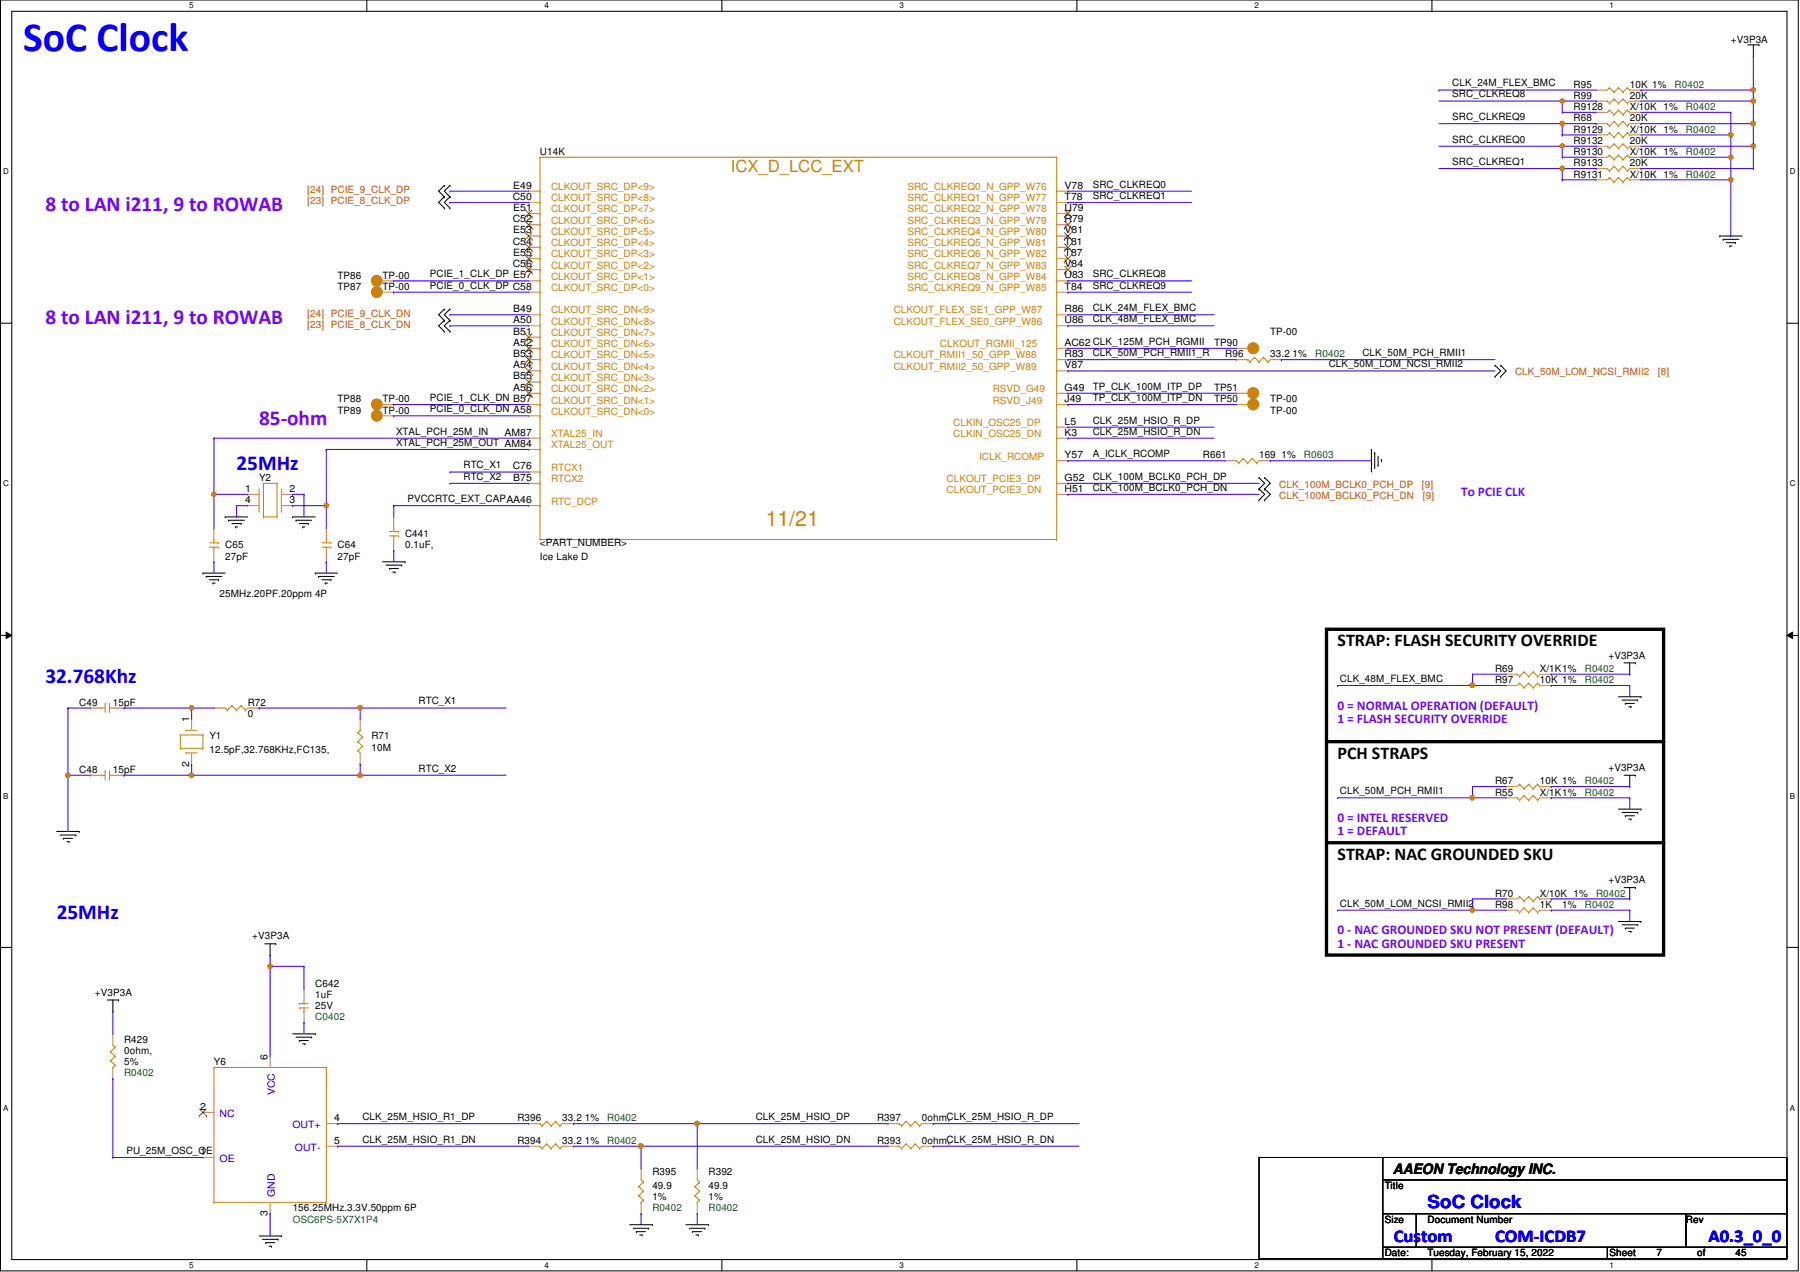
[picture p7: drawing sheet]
<svg xmlns="http://www.w3.org/2000/svg" width="297mm" height="210mm" viewBox="0 0 297 210" stroke-linecap="round" stroke-linejoin="round" font-family="sans-serif">
<defs><g id="words">
<text font-size="6.9" fill="#00f" x="3.8" y="8.4">SoC Clock</text>
<g font-size="3.5" fill="#8000ff">
<text x="7.5" y="34.9">8 to LAN i211, 9 to ROWAB</text>
<text x="7.5" y="53.4">8 to LAN i211, 9 to ROWAB</text>
<text x="42.8" y="70.1">85-ohm</text>
</g>
<g font-size="3.5" fill="#00f">
<text x="39" y="77.5">25MHz</text>
<text x="7.5" y="112.7">32.768Khz</text>
<text x="9.4" y="151.7">25MHz</text>
</g>
<text font-size="3.5" fill="#cc8006" x="126.4" y="86.8">11/21</text>
<g font-size="3">
<text x="220.7" y="106.7">STRAP: FLASH SECURITY OVERRIDE</text>
<text x="220.7" y="125.2">PCH STRAPS</text>
<text x="220.7" y="141.9">STRAP: NAC GROUNDED SKU</text>
</g>
<g font-size="3" fill="#00f">
<text x="235.6" y="199.3">SoC Clock</text>
<text x="230" y="204.9">Custom</text>
<text x="246.7" y="204.9">COM-ICDB7</text>
<text x="281.9" y="204.9">A0.3_0_0</text>
</g>
<text font-size="2.8" fill="#cc8006" x="120.6" y="28.4">ICX_D_LCC_EXT</text>
<text font-size="2.4" x="229.8" y="193.8">AAEON Technology INC.</text>
<g font-size="2.2" fill="#8000ff">
<text x="241.1" y="81.9">To PCIE CLK</text>
<text x="220.7" y="117.1">0 = NORMAL OPERATION (DEFAULT)</text>
<text x="220.7" y="119.3">1 = FLASH SECURITY OVERRIDE</text>
<text x="220.7" y="135.6">0 = INTEL RESERVED</text>
<text x="220.7" y="137.8">1 = DEFAULT</text>
<text x="220.7" y="154.2">0 - NAC GROUNDED SKU NOT PRESENT (DEFAULT)</text>
<text x="220.7" y="156.4">1 - NAC GROUNDED SKU PRESENT</text>
</g>
<g font-size="1.7">
<text x="285.6" y="7.1">+V3P3A</text>
<text x="239.6" y="14.3">CLK_24M_FLEX_BMC</text>
<text x="239.6" y="16.1">SRC_CLKREQ8</text>
<text x="259.7" y="16.3">R99</text>
<text x="259.7" y="14.5">R95</text>
<text x="268.9" y="16.3">20K</text>
<text x="268.9" y="14.5">10K 1%</text>
<text x="239.6" y="19.8">SRC_CLKREQ9</text>
<text x="239.6" y="23.5">SRC_CLKREQ0</text>
<text x="259.7" y="21.9">R9129</text>
<text x="259.7" y="18.2">R9128</text>
<text x="259.7" y="20">R68</text>
<text x="259.7" y="23.7">R9132</text>
<text x="268.9" y="20">20K</text>
<text x="268.9" y="21.9">X/10K 1%</text>
<text x="268.9" y="18.2">X/10K 1%</text>
<text x="268.9" y="23.7">20K</text>
<text x="89.1" y="25.6">U14K</text>
<text x="239.6" y="27.2">SRC_CLKREQ1</text>
<text x="259.7" y="25.6">R9130</text>
<text x="259.7" y="29.3">R9131</text>
<text x="259.7" y="27.4">R9133</text>
<text x="268.9" y="25.6">X/10K 1%</text>
<text x="268.9" y="29.3">X/10K 1%</text>
<text x="268.9" y="27.4">20K</text>
<text x="84.6" y="33">C50</text>
<text x="84.7" y="34.8">E51</text>
<text x="84.7" y="31.1">E49</text>
<text x="175.7" y="34.8">U79</text>
<text x="175.7" y="33">T78</text>
<text x="175.7" y="31.1">V78</text>
<text x="180.3" y="30.9">SRC_CLKREQ0</text>
<text x="180.3" y="32.8">SRC_CLKREQ1</text>
<text x="84.6" y="40.4">C54</text>
<text x="84.6" y="36.7">C52</text>
<text x="84.7" y="38.5">E53</text>
<text x="175.7" y="40.4">T81</text>
<text x="175.7" y="38.5">V81</text>
<text x="175.7" y="36.7">R79</text>
<text x="55.7" y="46">TP86</text>
<text x="55.7" y="47.8">TP87</text>
<text x="63.1" y="46">TP-00</text>
<text x="63.1" y="47.8">TP-00</text>
<text x="70.9" y="45.8">PCIE_1_CLK_DP E57</text>
<text x="70.9" y="47.6">PCIE_0_CLK_DP C58</text>
<text x="84.6" y="44.1">C56</text>
<text x="84.7" y="42.2">E55</text>
<text x="175.7" y="47.8">T84</text>
<text x="175.7" y="45.9">U83</text>
<text x="175.7" y="44.1">V84</text>
<text x="175.7" y="42.2">T87</text>
<text x="180.3" y="45.8">SRC_CLKREQ8</text>
<text x="180.3" y="47.6">SRC_CLKREQ9</text>
<text x="84.7" y="53.3">A50</text>
<text x="84.7" y="51.5">B49</text>
<text x="175.7" y="53.3">U86</text>
<text x="175.7" y="51.5">R86</text>
<text x="180.3" y="51.4">CLK_24M_FLEX_BMC</text>
<text x="180.3" y="53.2">CLK_48M_FLEX_BMC</text>
<text x="84.7" y="58.9">B53</text>
<text x="84.7" y="57.1">A52</text>
<text x="84.7" y="55.2">B51</text>
<text x="175.7" y="58.9">R83</text>
<text x="175.7" y="57.1">AC62 CLK_125M_PCH_RGMII</text>
<text x="180.3" y="58.8">CLK_50M_PCH_RMII1_R</text>
<text x="200.4" y="57.1">TP90</text>
<text x="202.2" y="59">R96</text>
<text x="209.6" y="55.2">TP-00</text>
<text x="209.6" y="59">33.2</text>
<text x="213.3" y="59">1%</text>
<text x="224.8" y="58.8">CLK_50M_PCH_RMII1</text>
<text x="84.7" y="64.5">A56</text>
<text x="84.7" y="62.6">B55</text>
<text x="84.7" y="60.8">A54</text>
<text x="175.7" y="64.5">G49</text>
<text x="175.7" y="60.8">V87</text>
<text x="180.3" y="64.3">TP_CLK_100M_ITP_DP</text>
<text x="200.4" y="64.5">TP51</text>
<text x="219.3" y="60.6">CLK_50M_LOM_NCSI_RMII2</text>
<text x="55.7" y="66.4">TP88</text>
<text x="55.7" y="68.2">TP89</text>
<text x="63.1" y="66.4">TP-00</text>
<text x="63.1" y="68.2">TP-00</text>
<text x="65.4" y="71.7">XTAL_PCH_25M_IN</text>
<text x="70.9" y="66.2">PCIE_1_CLK_DN B57</text>
<text x="70.9" y="68">PCIE_0_CLK_DN A58</text>
<text x="83.3" y="71.9">AM87</text>
<text x="175.7" y="71.9">K3</text>
<text x="175.7" y="70.1">L5</text>
<text x="175.7" y="66.3">J49</text>
<text x="180.3" y="66.2">TP_CLK_100M_ITP_DN</text>
<text x="180.3" y="69.9">CLK_25M_HSIO_R_DP</text>
<text x="180.3" y="71.7">CLK_25M_HSIO_R_DN</text>
<text x="200.4" y="66.4">TP50</text>
<text x="209.6" y="68.2">TP-00</text>
<text x="209.6" y="66.4">TP-00</text>
<text x="65.4" y="73.6">XTAL_PCH_25M_OUT AM84</text>
<text x="76.5" y="77.3">RTC_X1</text>
<text x="84.6" y="77.5">C76</text>
<text x="175.7" y="75.6">Y57</text>
<text x="180.3" y="75.4">A_ICLK_RCOMP</text>
<text x="198.5" y="75.6">R661</text>
<text x="207.8" y="75.6">169</text>
<text x="211.5" y="75.6">1%</text>
<text x="40.5" y="81.2">1</text>
<text x="40.5" y="83">4</text>
<text x="42.8" y="79.4">Y2</text>
<text x="47.7" y="83">3</text>
<text x="47.7" y="81.2">2</text>
<text x="67.2" y="82.8">PVCCRTC_EXT_CAPAA46</text>
<text x="76.5" y="79.2">RTC_X2</text>
<text x="84.7" y="79.3">B75</text>
<text x="175.7" y="81.2">H51</text>
<text x="175.7" y="79.3">G52</text>
<text x="180.3" y="79.2">CLK_100M_BCLK0_PCH_DP</text>
<text x="180.3" y="81">CLK_100M_BCLK0_PCH_DN</text>
<text x="66.8" y="88.6">C441</text>
<text x="37.2" y="90.5">C65</text>
<text x="37.2" y="92.3">27pF</text>
<text x="55.7" y="90.5">C64</text>
<text x="55.7" y="92.3">27pF</text>
<text x="66.8" y="90.5">0.1uF,</text>
<text x="89.1" y="90.1">&lt;PART_NUMBER&gt;</text>
<text x="89.1" y="92.3">Ice Lake D</text>
<text x="36.2" y="98.5">25MHz.20PF.20ppm 4P</text>
<text x="221.1" y="112.5">CLK_48M_FLEX_BMC</text>
<text x="246.7" y="110.9">R69</text>
<text x="246.7" y="112.7">R97</text>
<text x="254.1" y="110.9">X/1K1%</text>
<text x="254.1" y="112.7">10K 1%</text>
<text x="265.4" y="108.7">+V3P3A</text>
<text x="13.1" y="116.5">C49</text>
<text x="18.6" y="116.5">15pF</text>
<text x="31.2" y="119.2" transform="rotate(-90 31.2 119.2)">1</text>
<text x="40.9" y="116.5">R72</text>
<text x="40.9" y="118.3">0</text>
<text x="69.1" y="116.2">RTC_X1</text>
<text x="34.6" y="122">Y1</text>
<text x="34.6" y="124.2">12.5pF,32.768KHz,FC135,</text>
<text x="61.3" y="122">R71</text>
<text x="61.3" y="123.9">10M</text>
<text x="13.1" y="127.6">C48</text>
<text x="18.6" y="127.6">15pF</text>
<text x="31.2" y="126.5" transform="rotate(-90 31.2 126.5)">2</text>
<text x="69.1" y="127.3">RTC_X2</text>
<text x="221.1" y="131.1">CLK_50M_PCH_RMII1</text>
<text x="246.7" y="131.3">R55</text>
<text x="246.7" y="129.4">R67</text>
<text x="254.1" y="131.3">X/1K1%</text>
<text x="254.1" y="129.4">10K 1%</text>
<text x="265.4" y="127.2">+V3P3A</text>
<text x="221.1" y="149.6">CLK_50M_LOM_NCSI_RMII2</text>
<text x="246.7" y="148">R70</text>
<text x="246.7" y="149.8">R98</text>
<text x="254.1" y="148">X/10K 1%</text>
<text x="254.1" y="149.8">1K</text>
<text x="257.8" y="149.8">1%</text>
<text x="265.4" y="145.8">+V3P3A</text>
<text x="41.6" y="155">+V3P3A</text>
<text x="15.7" y="164.3">+V3P3A</text>
<text x="52" y="162.8">C642</text>
<text x="52" y="164.7">1uF</text>
<text x="52" y="166.5">25V</text>
<text x="20.5" y="172.1">R429</text>
<text x="20.5" y="173.9">0ohm,</text>
<text x="20.5" y="175.8">5%</text>
<text x="35.3" y="175.8">Y6</text>
<text x="44.2" y="174.8" transform="rotate(-90 44.2 174.8)">6</text>
<text x="33" y="183.1">2</text>
<text x="55.2" y="185">4</text>
<text x="59.8" y="184.8">CLK_25M_HSIO_R1_DP</text>
<text x="85.4" y="185">R396</text>
<text x="92.8" y="185">33.2</text>
<text x="96.5" y="185">1%</text>
<text x="124.7" y="184.8">CLK_25M_HSIO_DP</text>
<text x="144.7" y="185">R397</text>
<text x="152.1" y="185">0ohm,CLK_25M_HSIO_R_DP</text>
<text x="20.9" y="190.4">PU_25M_OSC_OE</text>
<text x="33" y="190.6">1</text>
<text x="55.2" y="188.7">5</text>
<text x="59.8" y="188.6">CLK_25M_HSIO_R1_DN</text>
<text x="85.4" y="188.8">R394</text>
<text x="92.8" y="188.8">33.2</text>
<text x="96.5" y="188.8">1%</text>
<text x="124.7" y="188.6">CLK_25M_HSIO_DN</text>
<text x="144.7" y="188.8">R393</text>
<text x="152.1" y="188.8">0ohm,CLK_25M_HSIO_R_DN</text>
<text x="107.7" y="194">R395</text>
<text x="107.7" y="196.2">49.9</text>
<text x="116.9" y="194">R392</text>
<text x="116.9" y="196.2">49.9</text>
<text x="228.5" y="196.2">Title</text>
<text x="44.2" y="200.7" transform="rotate(-90 44.2 200.7)">3</text>
<text x="48.3" y="199.9">156.25MHz.3.3V.50ppm 6P</text>
<text x="107.7" y="198">1%</text>
<text x="116.9" y="198">1%</text>
<text x="228.5" y="201.8">Size</text>
<text x="235.6" y="201.8">Document Number</text>
<text x="278.2" y="201.8">Rev</text>
<text x="228.5" y="207.3">Date:</text>
<text x="235.6" y="207.3">Tuesday, February 15, 2022</text>
<text x="265.6" y="207.3">Sheet</text>
<text x="273.4" y="207.3">7</text>
<text x="280.1" y="207.3">of</text>
<text x="286.4" y="207.3">45</text>
</g>
<g font-size="1.7" fill="#008000">
<text x="276.3" y="14.5">R0402</text>
<text x="278.2" y="21.9">R0402</text>
<text x="278.2" y="18.2">R0402</text>
<text x="278.2" y="25.6">R0402</text>
<text x="278.2" y="29.3">R0402</text>
<text x="217" y="59">R0402</text>
<text x="215.2" y="75.6">R0603</text>
<text x="261.5" y="110.9">R0402</text>
<text x="261.5" y="112.7">R0402</text>
<text x="261.5" y="131.3">R0402</text>
<text x="261.5" y="129.4">R0402</text>
<text x="261.5" y="149.8">R0402</text>
<text x="263.4" y="148">R0402</text>
<text x="52" y="168.4">C0402</text>
<text x="20.5" y="177.6">R0402</text>
<text x="100.2" y="185">R0402</text>
<text x="100.2" y="188.8">R0402</text>
<text x="48.3" y="201.8">OSC6PS-5X7X1P4</text>
<text x="107.7" y="199.9">R0402</text>
<text x="116.9" y="199.9">R0402</text>
</g>
<g font-size="1.7" fill="#f00">
<text x="50.7" y="31.9">[24] PCIE_9_CLK_DP</text>
<text x="50.7" y="33.7">[23] PCIE_8_CLK_DP</text>
<text x="50.7" y="52.3">[24] PCIE_9_CLK_DN</text>
<text x="50.7" y="54.1">[23] PCIE_8_CLK_DN</text>
<text x="250" y="61.9">CLK_50M_LOM_NCSI_RMII2</text>
<text x="273.6" y="61.9">[8]</text>
<text x="211.1" y="80.5">CLK_100M_BCLK0_PCH_DP</text>
<text x="211.1" y="82.3">CLK_100M_BCLK0_PCH_DN</text>
<text x="234.7" y="80.5">[9]</text>
<text x="234.8" y="82.3">[9]</text>
</g>
<g font-size="1.7" fill="#cc8006">
<text x="90.9" y="35.1">CLKOUT_SRC_DP&lt;7&gt;</text>
<text x="90.9" y="33.2">CLKOUT_SRC_DP&lt;8&gt;</text>
<text x="90.9" y="31.3">CLKOUT_SRC_DP&lt;9&gt;</text>
<text x="149.7" y="35.1">SRC_CLKREQ2_N_GPP_W78</text>
<text x="149.7" y="33.2">SRC_CLKREQ1_N_GPP_W77</text>
<text x="149.7" y="31.3">SRC_CLKREQ0_N_GPP_W76</text>
<text x="90.9" y="40.6">CLKOUT_SRC_DP&lt;4&gt;</text>
<text x="90.9" y="38.8">CLKOUT_SRC_DP&lt;5&gt;</text>
<text x="90.9" y="36.9">CLKOUT_SRC_DP&lt;6&gt;</text>
<text x="149.7" y="40.6">SRC_CLKREQ5_N_GPP_W81</text>
<text x="149.7" y="38.8">SRC_CLKREQ4_N_GPP_W80</text>
<text x="149.7" y="36.9">SRC_CLKREQ3_N_GPP_W79</text>
<text x="90.9" y="46.2">CLKOUT_SRC_DP&lt;1&gt;</text>
<text x="90.9" y="44.3">CLKOUT_SRC_DP&lt;2&gt;</text>
<text x="90.9" y="42.5">CLKOUT_SRC_DP&lt;3&gt;</text>
<text x="149.7" y="46.2">SRC_CLKREQ8_N_GPP_W84</text>
<text x="149.7" y="44.3">SRC_CLKREQ7_N_GPP_W83</text>
<text x="149.7" y="42.5">SRC_CLKREQ6_N_GPP_W82</text>
<text x="90.9" y="48">CLKOUT_SRC_DP&lt;0&gt;</text>
<text x="90.9" y="53.6">CLKOUT_SRC_DN&lt;8&gt;</text>
<text x="90.9" y="51.7">CLKOUT_SRC_DN&lt;9&gt;</text>
<text x="147.5" y="51.7">CLKOUT_FLEX_SE1_GPP_W87</text>
<text x="147.5" y="53.6">CLKOUT_FLEX_SE0_GPP_W86</text>
<text x="149.7" y="48">SRC_CLKREQ9_N_GPP_W85</text>
<text x="90.9" y="59.1">CLKOUT_SRC_DN&lt;5&gt;</text>
<text x="90.9" y="57.3">CLKOUT_SRC_DN&lt;6&gt;</text>
<text x="90.9" y="55.5">CLKOUT_SRC_DN&lt;7&gt;</text>
<text x="147.5" y="59.1">CLKOUT_RMII1_50_GPP_W88</text>
<text x="155.1" y="57.3">CLKOUT_RGMII_125</text>
<text x="90.9" y="64.7">CLKOUT_SRC_DN&lt;2&gt;</text>
<text x="90.9" y="62.9">CLKOUT_SRC_DN&lt;3&gt;</text>
<text x="90.9" y="61">CLKOUT_SRC_DN&lt;4&gt;</text>
<text x="147.5" y="61">CLKOUT_RMII2_50_GPP_W89</text>
<text x="163.8" y="64.7">RSVD_G49</text>
<text x="90.9" y="68.4">CLKOUT_SRC_DN&lt;0&gt;</text>
<text x="90.9" y="66.6">CLKOUT_SRC_DN&lt;1&gt;</text>
<text x="157.3" y="70.3">CLKIN_OSC25_DP</text>
<text x="163.8" y="66.6">RSVD_J49</text>
<text x="90.9" y="74">XTAL25_OUT</text>
<text x="90.9" y="72.1">XTAL25_IN</text>
<text x="90.9" y="77.7">RTCX1</text>
<text x="157.3" y="72.1">CLKIN_OSC25_DN</text>
<text x="161.6" y="75.9">ICLK_RCOMP</text>
<text x="90.9" y="83.3">RTC_DCP</text>
<text x="90.9" y="79.5">RTCX2</text>
<text x="156.2" y="79.5">CLKOUT_PCIE3_DP</text>
<text x="156.2" y="81.4">CLKOUT_PCIE3_DN</text>
</g>
<g font-size="1.7" fill="#00c">
<text x="36.2" y="184.3">NC</text>
<text x="45.3" y="180.7" transform="rotate(-90 45.3 180.7)">VCC</text>
<text x="36.2" y="191.8">OE</text>
<text x="48.3" y="186.2">OUT+</text>
<text x="48.7" y="189.9">OUT-</text>
<text x="45.3" y="197.5" transform="rotate(-90 45.3 197.5)">GND</text>
</g>
<g font-size="1.3">
<text x="31.2" y="1.4">5</text>
<text x="89.8" y="1.4">4</text>
<text x="148.4" y="1.4">3</text>
<text x="207" y="1.4">2</text>
<text x="265.6" y="1.4">1</text>
<text x=".5" y="28.8">D</text>
<text x="295.4" y="28.8">D</text>
<text x=".5" y="80.3">C</text>
<text x="295.4" y="80.3">C</text>
<text x=".5" y="131.8">B</text>
<text x="295.4" y="131.8">B</text>
<text x=".5" y="183.3">A</text>
<text x="295.4" y="183.3">A</text>
<text x="31.2" y="209.3">5</text>
<text x="89.8" y="209.3">4</text>
<text x="148.4" y="209.3">3</text>
<text x="207" y="209.3">2</text>
<text x="265.6" y="209.3">1</text>
</g>
</g></defs>
<path d="M.1 0h296.7v209.7h-296.7zM1.9 1.9h293v206h-293z" fill="none" stroke="#000" stroke-width=".17"/>
<g fill="#fff">
<path d="M31.2 .2h.8v1.5h-.8z"/>
<path d="M31.2 208.1h.8v1.4h-.8z"/>
</g>
<path d="M60.5 0v1.9M60.5 207.9v1.8" fill="none" stroke="#000" stroke-width=".17"/>
<g fill="#fff">
<path d="M89.8 .2h.7v1.5h-.7z"/>
<path d="M89.8 208.1h.7v1.4h-.7z"/>
</g>
<path d="M119.1 0v1.9M119.1 207.9v1.8" fill="none" stroke="#000" stroke-width=".17"/>
<g fill="#fff">
<path d="M148.4 .2h.7v1.5h-.7z"/>
<path d="M148.4 208.1h.7v1.4h-.7z"/>
</g>
<path d="M177.7 0v1.9M177.7 207.9v1.8" fill="none" stroke="#000" stroke-width=".17"/>
<g fill="#fff">
<path d="M207 .2h.7v1.5h-.7z"/>
<path d="M207 208.1h.7v1.4h-.7z"/>
</g>
<path d="M236.3 0v1.9M236.3 207.9v1.8" fill="none" stroke="#000" stroke-width=".17"/>
<g fill="#fff">
<path d="M265.6 .2h.7v1.5h-.7z"/>
<path d="M265.6 208.1h.7v1.4h-.7z"/>
<path d="M.5 27.6h1v1.5h-1z"/>
<path d="M295.4 27.6h.9v1.5h-.9z"/>
<path d="M.5 79.1h1v1.5h-1z"/>
<path d="M295.4 79.1h.9v1.5h-.9z"/>
</g>
<path d="M.1 53.3h1.8M294.9 53.3h1.9" fill="none" stroke="#000" stroke-width=".17"/>
<g fill="#fff">
<path d="M.5 130.6h.9v1.5h-.9z"/>
<path d="M295.4 130.6h.8v1.5h-.8z"/>
</g>
<path d="M.1 104.9h1.8M1 104.3l.9 .6-.9 .5zM294.9 104.9l.9-.6v1.1zM294.9 104.9h1.9" fill="none" stroke="#000" stroke-width=".17"/>
<path d="M1 104.3l.9 .6-.9 .5zM294.9 104.9l.9-.6v1.1z" fill="#000"/>
<g fill="#fff">
<path d="M.5 182.1h.9v1.5h-.9z"/>
<path d="M295.4 182.1h.8v1.5h-.8z"/>
</g>
<g fill="none" stroke="#000" stroke-width=".17">
<path d="M288.4 7.4h1.9M289.3 9.3h.1M289.3 7.4v1.9M290.3 7.4h.1M73.3 32.5h.1M73.3 30.6h.1M73.3 34.3h.1M73.3 30.6l-.9 .9 .9 1M73.3 32.5l-.9 .9 .9 .9M74.2 32.5h.1M74.2 30.6h.1M74.2 34.3h.1"/>
<path d="M74.2 30.6l-.9 .9 .9 1M74.2 32.5l-.9 .9 .9 .9M283.8 38.9h.1M283.8 38.9h3.7M284.3 39.5h.1M284.3 39.5h2.6M73.3 52.9h.1M73.3 51h.1M73.3 54.7h.1M73.3 51l-.9 .9 .9 1M73.3 52.9l-.9 .9 .9 .9M74.2 52.9h.1"/>
<path d="M74.2 51h.1M74.2 54.7h.1M74.2 51l-.9 .9 .9 1M74.2 52.9l-.9 .9 .9 .9M284.9 40h1.5M285.5 40.6h.1M285.5 40.6h.3M286.4 40h.1M207.8 78.8h.1M207.8 78.8l.9 1-.9 .9M208.7 78.8h.1M208.7 78.8l.9 1-.9 .9"/>
<path d="M226.3 74.2h.1M226.3 74.2v3.7M226.9 74.7h.1M226.9 74.7v2.6M227.4 76.8h.1M227.4 75.3v1.5M228 75.9h.1M228 75.9v.3M246.7 60.3h.1M246.7 62.1h.1M246.7 60.3l.9 .9-.9 .9M247.6 60.3h.1"/>
<path d="M247.6 62.1h.1M247.6 60.3l.9 .9-.9 .9M33.5 94.6h.1M33.5 94.6h3.7M34 95.1h.1M34 95.1h2.6M34.6 95.7h1.5M35.1 96.2h.1M35.1 96.2h.4M36.1 95.7h.1M37.2 85.3h.1M37.2 85.3h3.7"/>
<path d="M37.7 85.9h.1M37.7 85.9h2.6M38.3 86.4h1.5M38.9 87h.1M38.9 87h.3M39.8 86.4h.1M48.3 85.3h.1M48.3 85.3h3.7M48.8 85.9h.1M48.8 85.9h2.6M49.4 86.4h1.5M49.9 87h.1"/>
<path d="M49.9 87h.4M50.9 86.4h.1M52 94.6h.1M52 94.6h3.7M52.6 95.1h.1M52.6 95.1h2.6M53.1 95.7h1.5M53.7 96.2h.1M53.7 96.2h.4M54.6 95.7h.1M63.1 92.7h3.7M63.7 93.3h2.6"/>
<path d="M64.3 93.8h.1M64.3 93.8h1.4M64.8 94.4h.4M65.2 94.4h.1M66.3 93.3h.1M66.8 92.7h.1M207.8 80.7h.1M207.8 82.5h.1M207.8 80.7l.9 .9-.9 .9M208.7 80.7h.1M208.7 82.5h.1M208.7 80.7l.9 .9-.9 .9"/>
<path d="M267.1 115h3.7M267.7 115.5h2.6M268 109.4h1.9M268.2 116.1h.1M268.2 116.1h1.5M268.8 116.6h.4M268.9 111.3h.1M268.9 109.4v1.9M269.2 116.6h.1M269.9 109.4h.1M270.3 115.5h.1M270.8 115h.1"/>
<path d="M9.4 137.2h3.7M9.9 137.8h2.6M10.5 138.3h.1M10.5 138.3h1.5M11 138.9h.4M11.4 138.9h.1M12.5 137.8h.1M13.1 137.2h.1M267.1 133.5h3.7M267.7 134.1h2.6M268 127.9h1.9M268.2 134.6h.1"/>
<path d="M268.2 134.6h1.5M268.8 135.2h.4M268.9 129.8h.1M268.9 127.9v1.9M269.2 135.2h.1M269.9 127.9h.1M270.3 134.1h.1M270.8 133.5h.1M.1 156.3h1.8M43.7 155.7h1.8M44.6 157.6h.1M44.6 155.7v1.9"/>
<path d="M45.5 155.7h.1M267.1 152.1h3.7M267.7 152.6h2.6M268 146.5h1.9M268.2 153.2h.1M268.2 153.2h1.5M268.8 153.7h.4M268.9 148.3h.1M268.9 146.5v1.8M269.2 153.7h.1M269.9 146.5h.1M270.3 152.6h.1"/>
<path d="M270.8 152.1h.1M294.9 156.3h1.9M17.7 165h1.9M18.6 166.9h.1M18.6 165v1.9M19.6 165h.1M48.3 170.6h3.7M48.8 171.2h2.6M49.4 171.7h.1M49.4 171.7h1.5M49.9 172.3h.4M50.3 172.3h.1"/>
<path d="M51.4 171.2h.1M52 170.6h.1M207.8 191h20.4v16.7h-20.4zM228.2 191h66.7v3.7h-66.7zM228.2 194.7h66.7v5.6h-66.7zM42.8 204h3.6M43.3 204.5h2.6M43.9 205.1h.1M43.9 205.1h1.4M44.4 205.7h.4M44.8 205.7h.1M45.9 204.5h.1"/>
<path d="M46.4 204h.1M103.9 202.1h3.8M104.5 202.7h2.6M105 203.2h.1M105 203.2h1.5M105.6 203.8h.4M106 203.8h.1M107.1 202.7h.1M107.7 202.1h.1M113.2 202.1h3.7M113.7 202.7h2.6M114.3 203.2h.1"/>
<path d="M114.3 203.2h1.5M114.8 203.8h.4M115.2 203.8h.1M116.3 202.7h.1M116.9 202.1h.1M228.2 200.3h5.5v5.5h-5.5zM228.2 205.8h37.1v1.9h-37.1zM233.7 200.3h44.5v5.5h-44.5zM265.3 205.8h29.6v1.9h-29.6zM278.2 200.3h16.7v5.5h-16.7z"/>
</g>
<path d="M218.9 103.8h55.6v53.8h-55.6zM218.9 122.4h55.6M218.9 139.1h55.6" fill="none" stroke="#000" stroke-width=".55"/>
<g fill="#000">
<circle cx="274.5" cy="122.4" r=".28"/>
<circle cx="274.5" cy="139.1" r=".28"/>
</g>
<g fill="none" stroke="#cc8006" stroke-width=".17">
<path d="M265.3 16.7h.1M265.3 16.7l.3 .4M265.6 17.1h.1M266.4 16.3h.1M266.4 16.3l-.8 .8M266.4 16.3l.7 .8M267.1 17.1h.1M267.8 16.3h.1M267.8 16.3l.8 .8M267.8 16.3l-.7 .8M268.6 17.1h.1M268.9 16.7l-.3 .4"/>
<path d="M16.8 116.8h.1M16.8 116.8h.6M17.4 116.1h.1M17.4 116.1v1.5M18.1 116.1h.1M18.1 116.8h.1M18.1 116.8h.5M18.1 116.1v1.5M105.4 195.8h.1M105.4 197.3h.1M105.4 197.3l.8 .7M105.4 195.8l.8 .8"/>
<path d="M105.8 198.4h.1M105.8 194.7l.4 .4M106.2 198h.1M106.2 195.1h.1M106.2 196.6h.1M106.2 198l-.4 .4M106.2 195.1l-.8 .7M106.2 196.6l-.8 .7"/>
</g>
<path d="M263.4 16.7h.1M263.4 16.7h1.9M268.9 16.7h1.9M270.8 16.7h.1M14.9 116.8h.1M14.9 116.8h1.9M18.6 116.8h1.9M20.5 116.8h.1M105.8 192.8h.1M105.8 192.8v1.9M105.8 198.4v1.9M105.8 200.3h.1" fill="none" stroke="#a84" stroke-width=".17"/>
<circle cx="206.8" cy="57.5" r=".91" fill="#cc8006"/>
<g fill="none" stroke="#cc8006" stroke-width=".17">
<path d="M265.6 18.2h.1M265.6 18.2l-.3 .3M265.6 18.2l.8 .7M266.4 18.9h.1M267.1 18.2h.1M267.1 18.2l-.7 .7M267.1 18.2l.7 .7M267.8 18.9h.1M268.6 18.2h.1M268.6 18.2l-.8 .7M268.6 18.2l.3 .3M268.9 18.5h.1"/>
<path d="M265.6 21.9h.1M265.6 21.9l-.3 .4M265.6 21.9l.8 .7M266.4 22.6h.1M267.1 21.9h.1M267.1 21.9l-.7 .7M267.1 21.9l.7 .7M267.8 22.6h.1M268.6 21.9h.1M268.6 21.9l-.8 .7M268.6 21.9l.3 .4M268.9 22.3h.1"/>
<path d="M64.3 87.7h1.4M64.3 88.4h1.4M65 87.2h.1M65 88.4h.1M65 87.2v.5M65 88.4v.6M65.7 87.7h.1M65.7 88.4h.1M16.8 127.9h.1M16.8 127.9h.6M17.4 127.2h.1M17.4 127.2v1.5"/>
<path d="M18.1 127.2h.1M18.1 127.9h.1M18.1 127.9h.5M18.1 127.2v1.5"/>
<circle cx="206.8" cy="57.5" r=".91"/>
</g>
<g fill="none" stroke="#a84" stroke-width=".17">
<path d="M263.4 18.5h.1M263.4 18.5h1.9M268.9 18.5h1.9M270.8 18.5h.1M263.4 22.3h.1M263.4 22.3h1.9M268.9 22.3h1.9M270.8 22.3h.1M204 57.5h.1M204 57.5h1.9M65 90.8h.1M65 85.3h.1"/>
<path d="M65 85.3v1.9M65 89v1.8M14.9 127.9h.1M14.9 127.9h1.9M18.6 127.9h1.9M20.5 127.9h.1"/>
</g>
<circle cx="62.2" cy="46.3" r=".9" fill="#cc8006"/>
<circle cx="62.2" cy="46.3" r=".9" fill="none" stroke="#cc8006" stroke-width=".17"/>
<path d="M63.1 46.4h1.9M65 46.4h.1" fill="none" stroke="#a84" stroke-width=".17"/>
<circle cx="62.2" cy="66.7" r=".9" fill="#cc8006"/>
<g fill="none" stroke="#cc8006" stroke-width=".17">
<path d="M204 76h.1M204 76l.4 .4M204.4 76.4h.1M205.1 75.6h.1M205.1 75.6l-.7 .8M205.1 75.6l.8 .8M205.9 76.4h.1M206.7 75.6h.1M206.7 75.6l.7 .8M206.7 75.6l-.8 .8M207.4 76.4h.1M207.8 76l-.4 .4"/>
<path d="M250.4 111.3h.1M250.4 111.3l.4 .3M250.8 111.6h.1M251.5 110.9h.1M251.5 110.9l-.7 .7M251.5 110.9l.8 .7M252.3 111.6h.1M253 110.9h.1M253 110.9l.7 .7M253 110.9l-.7 .7M253.7 111.6h.1M254.1 111.3l-.4 .3"/>
<path d="M114.7 195.8h.1M114.7 197.3h.1M114.7 197.3l.7 .7M114.7 195.8l.7 .8M115.1 198.4h.1M115.1 194.7l.3 .4M115.4 198h.1M115.4 195.1h.1M115.4 196.6h.1M115.4 198l-.3 .4M115.4 195.1l-.7 .7M115.4 196.6l-.7 .7"/>
<circle cx="62.2" cy="66.7" r=".9"/>
</g>
<g fill="none" stroke="#a84" stroke-width=".17">
<path d="M63.1 66.8h1.9M65 66.8h.1M202.2 76h.1M202.2 76h1.8M207.8 76h1.8M209.6 76h.1M248.5 111.3h.1M248.5 111.3h1.9M254.1 111.3h1.9M256 111.3h.1M115.1 192.8h.1M115.1 192.8v1.9"/>
<path d="M115.1 198.4v1.9M115.1 200.3h.1"/>
</g>
<circle cx="62.2" cy="48.2" r=".9" fill="#cc8006"/>
<g fill="none" stroke="#cc8006" stroke-width=".17">
<path d="M265.6 14.5h.1M265.6 14.5l-.3 .4M265.6 14.5l.8 .7M266.4 15.2h.1M267.1 14.5h.1M267.1 14.5l-.7 .7M267.1 14.5l.7 .7M267.8 15.2h.1M268.6 14.5h.1M268.6 14.5l-.8 .7M268.6 14.5l.3 .4M268.9 14.9h.1"/>
<path d="M265.6 25.6h.1M265.6 25.6l-.3 .4M265.6 25.6l.8 .7M266.4 26.3h.1M267.1 25.6h.1M267.1 25.6l-.7 .7M267.1 25.6l.7 .7M267.8 26.3h.1M268.6 25.6h.1M268.6 25.6l-.8 .7M268.6 25.6l.3 .4M268.9 26h.1"/>
<circle cx="62.2" cy="48.2" r=".9"/>
</g>
<path d="M263.4 14.9h.1M263.4 14.9h1.9M268.9 14.9h1.9M270.8 14.9h.1M263.4 26h.1M263.4 26h1.9M268.9 26h1.9M270.8 26h.1M63.1 48.2h1.9M65 48.2h.1" fill="none" stroke="#a84" stroke-width=".17"/>
<circle cx="62.2" cy="68.6" r=".9" fill="#cc8006"/>
<g fill="none" stroke="#cc8006" stroke-width=".17">
<path d="M89.1 38.9h.1M89.1 37.1h.1M89.1 35.2h.1M89.1 33.4h.1M89.1 31.5h.1M89.1 26h.1M89.1 26v63M89.1 26h85.3M174.4 38.9h.1M174.4 37.1h.1M174.4 35.2h.1M174.4 33.4h.1"/>
<path d="M174.4 31.5h.1M174.4 26h.1M174.4 26v63M265.3 20.4h.1M265.3 20.4l.3 .4M265.6 20.8h.1M266.4 20h.1M266.4 20l-.8 .8M266.4 20l.7 .8M267.1 20.8h.1M267.8 20h.1M267.8 20l.8 .8"/>
<path d="M267.8 20l-.7 .8M268.6 20.8h.1M268.9 20.4l-.3 .4M89.1 48.2h.1M89.1 46.4h.1M89.1 44.5h.1M89.1 42.7h.1M89.1 40.8h.1M89.1 59.4h.1M89.1 57.5h.1M89.1 55.6h.1M89.1 53.8h.1"/>
<path d="M89.1 51.9h.1M174.4 48.2h.1M174.4 46.4h.1M174.4 44.5h.1M174.4 42.7h.1M174.4 40.8h.1M174.4 59.4h.1M174.4 57.5h.1M174.4 51.9h.1M174.4 53.8h.1M89.1 74.2h.1M89.1 72.3h.1"/>
<path d="M89.1 79.8h.1M89.1 77.9h.1M89.1 68.6h.1M89.1 66.8h.1M89.1 64.9h.1M89.1 63h.1M89.1 61.2h.1M174.4 66.8h.1M174.4 64.9h.1M174.4 76h.1M174.4 61.2h.1M174.4 79.8h.1"/>
<path d="M174.4 70.5h.1M174.4 72.3h.1M89.1 83.4h.1M89.1 89h.1M89.1 89h85.3M174.4 81.6h.1M174.4 89h.1M250.8 112.7h.1M250.8 112.7l-.4 .4M250.8 112.7l.7 .8M251.5 113.5h.1M252.3 112.7h.1"/>
<path d="M252.3 112.7l-.8 .8M252.3 112.7l.7 .8M253 113.5h.1M253.7 112.7h.1M253.7 112.7l-.7 .8M253.7 112.7l.4 .4M254.1 113.1h.1M59.1 120.9h.1M59.1 123.9h.1M59.1 122.4h.1M59.1 120.9l.7 .7M59.1 123.9l.3 .3"/>
<path d="M59.1 122.4l.7 .7M59.4 120.5h.1M59.4 120.5l-.3 .4M59.8 123.1h.1M59.8 121.6h.1M59.8 123.1l-.7 .8M59.8 121.6l-.7 .8M250.8 148h.1M250.8 148l-.4 .3M250.8 148l.7 .7M251.5 148.7h.1M252.3 148h.1"/>
<path d="M252.3 148l-.8 .7M252.3 148l.7 .7M253 148.7h.1M253.7 148h.1M253.7 148l-.7 .7M253.7 148l.4 .3M254.1 148.3h.1"/>
<circle cx="62.2" cy="68.6" r=".9"/>
</g>
<g fill="none" stroke="#a84" stroke-width=".17">
<path d="M87.2 38.9h.1M87.2 37.1h.1M87.2 35.2h.1M87.2 33.4h.1M87.2 31.5h.1M87.2 38.9h1.9M87.2 37.1h1.9M87.2 35.2h1.9M87.2 33.4h1.9M87.2 31.5h1.9M174.4 38.9h1.8M174.4 37.1h1.8"/>
<path d="M174.4 35.2h1.8M174.4 33.4h1.8M174.4 31.5h1.8M176.2 38.9h.1M176.2 37.1h.1M176.2 35.2h.1M176.2 33.4h.1M176.2 31.5h.1M263.4 20.4h.1M263.4 20.4h1.9M268.9 20.4h1.9M270.8 20.4h.1"/>
<path d="M87.2 59.4h.1M87.2 57.5h.1M87.2 55.6h.1M87.2 53.8h.1M87.2 51.9h.1M87.2 48.2h.1M87.2 46.4h.1M87.2 44.5h.1M87.2 42.7h.1M87.2 40.8h.1M87.2 59.4h1.9M87.2 57.5h1.9"/>
<path d="M87.2 55.6h1.9M87.2 53.8h1.9M87.2 51.9h1.9M87.2 48.2h1.9M87.2 46.4h1.9M87.2 44.5h1.9M87.2 42.7h1.9M87.2 40.8h1.9M174.4 59.4h1.8M174.4 57.5h1.8M174.4 53.8h1.8M174.4 51.9h1.8"/>
<path d="M174.4 48.2h1.8M174.4 46.4h1.8M174.4 44.5h1.8M174.4 42.7h1.8M174.4 40.8h1.8M176.2 59.4h.1M176.2 57.5h.1M176.2 53.8h.1M176.2 51.9h.1M176.2 48.2h.1M176.2 46.4h.1M176.2 44.5h.1"/>
<path d="M176.2 42.7h.1M176.2 40.8h.1M63.1 68.6h1.9M65 68.6h.1M87.2 79.8h.1M87.2 77.9h.1M87.2 74.2h.1M87.2 72.3h.1M87.2 68.6h.1M87.2 66.8h.1M87.2 64.9h.1M87.2 63h.1"/>
<path d="M87.2 61.2h.1M87.2 68.6h1.9M87.2 79.8h1.9M87.2 77.9h1.9M87.2 74.2h1.9M87.2 72.3h1.9M87.2 66.8h1.9M87.2 64.9h1.9M87.2 63h1.9M87.2 61.2h1.9M174.4 79.8h1.8M174.4 72.3h1.8"/>
<path d="M174.4 66.8h1.8M174.4 64.9h1.8M174.4 61.2h1.8M174.4 76h1.8M174.4 70.5h1.8M176.2 79.8h.1M176.2 76h.1M176.2 72.3h.1M176.2 70.5h.1M176.2 66.8h.1M176.2 64.9h.1M176.2 61.2h.1"/>
<path d="M87.2 83.4h.1M87.2 83.4h1.9M174.4 81.6h1.8M176.2 81.6h.1M59.4 118.7h.1M59.4 118.7v1.8M248.5 113.1h.1M248.5 113.1h1.9M254.1 113.1h1.9M256 113.1h.1M59.4 126.1h.1M59.4 124.2v1.9"/>
<path d="M248.5 148.3h.1M248.5 148.3h1.9M254.1 148.3h1.9M256 148.3h.1"/>
</g>
<g fill="none" stroke="#804000" stroke-width=".17">
<path d="M86.7 39.5h.1M86.7 37.7h.1M86.7 35.8h.1M86.7 38.4l1.1 1.1M86.7 36.5l1.1 1.2M86.7 34.7l1.1 1.1M87.8 38.4l-1.1 1.1M87.8 36.5l-1.1 1.2M87.8 34.7l-1.1 1.1M87.8 39.5h.1M87.8 37.7h.1M87.8 35.8h.1"/>
<path d="M175.6 39.5h.1M175.6 37.7h.1M175.6 35.8h.1M175.7 38.4l1.1 1.1M175.7 36.5l1.1 1.2M175.7 34.7l1.1 1.1M176.8 38.4l-1.2 1.1M176.8 36.5l-1.2 1.2M176.8 34.7l-1.2 1.1M176.8 39.5h.1M176.8 37.7h.1M176.8 35.8h.1"/>
<path d="M86.7 59.9h.1M86.7 58.1h.1M86.7 56.2h.1M86.7 45.1h.1M86.7 43.3h.1M86.7 41.4h.1M86.7 58.8l1.1 1.1M86.7 56.9l1.1 1.2M86.7 55.1l1.1 1.1M86.7 43.9l1.1 1.2M86.7 42.1l1.1 1.2M86.7 40.3l1.1 1.1"/>
<path d="M87.8 58.8l-1.1 1.1M87.8 56.9l-1.1 1.2M87.8 55.1l-1.1 1.1M87.8 43.9l-1.1 1.2M87.8 42.1l-1.1 1.2M87.8 40.3l-1.1 1.1M87.8 59.9h.1M87.8 58.1h.1M87.8 56.2h.1M87.8 45.1h.1M87.8 43.3h.1M87.8 41.4h.1"/>
<path d="M175.6 45.1h.1M175.6 43.3h.1M175.6 41.4h.1M175.7 43.9l1.1 1.2M175.7 42.1l1.1 1.2M175.7 40.3l1.1 1.1M176.8 43.9l-1.2 1.2M176.8 42.1l-1.2 1.2M176.8 40.3l-1.2 1.1M176.8 45.1h.1M176.8 43.3h.1M176.8 41.4h.1"/>
<path d="M86.7 65.5h.1M86.7 63.6h.1M86.7 61.8h.1M86.7 64.3l1.1 1.2M86.7 62.5l1.1 1.1M86.7 60.7l1.1 1.1M87.8 64.3l-1.1 1.2M87.8 62.5l-1.1 1.1M87.8 60.7l-1.1 1.1M87.8 65.5h.1M87.8 63.6h.1M87.8 61.8h.1"/>
</g>
<circle cx="206.8" cy="66.7" r=".91" fill="#cc8006"/>
<g fill="none" stroke="#cc8006" stroke-width=".17">
<path d="M265.6 29.3h.1M265.6 29.3l-.3 .4M265.6 29.3l.8 .8M266.4 30.1h.1M267.1 29.3h.1M267.1 29.3l-.7 .8M267.1 29.3l.7 .8M267.8 30.1h.1M268.6 29.3h.1M268.6 29.3l-.8 .8M268.6 29.3l.3 .4M268.9 29.7h.1"/>
<path d="M53.1 89.6h1.5M53.1 90.3h1.5M53.8 89h.1M53.8 90.3h.1M53.8 89v.6M53.8 90.3v.5M54.6 89.6h.1M54.6 90.3h.1M37.2 116.8h.1M37.2 116.8l.3 .4M37.5 117.2h.1M38.3 116.5h.1"/>
<path d="M38.3 116.5l-.8 .7M38.3 116.5l.7 .7M39 117.2h.1M39.8 116.5h.1M39.8 116.5l.7 .7M39.8 116.5l-.8 .7M40.5 117.2h.1M40.9 116.8l-.4 .4M250.4 131.7h.1M250.4 131.7l.4 .3M250.8 132h.1M251.5 131.3h.1"/>
<path d="M251.5 131.3l-.7 .7M251.5 131.3l.8 .7M252.3 132h.1M253 131.3h.1M253 131.3l.7 .7M253 131.3l-.7 .7M253.7 132h.1M254.1 131.7l-.4 .3M89.1 185.4h.1M89.1 185.4l.3 .4M89.4 185.8h.1M90.2 185h.1"/>
<path d="M90.2 185l-.8 .8M90.2 185l.7 .8M90.9 185.8h.1M91.7 185h.1M91.7 185l.7 .8M91.7 185l-.8 .8M92.4 185.8h.1M92.8 185.4l-.4 .4M148.4 185.4h.1M148.4 185.4l.4 .4M148.8 185.8h.1M149.5 185h.1"/>
<path d="M149.5 185l-.7 .8M149.5 185l.8 .8M150.3 185.8h.1M151 185h.1M151 185l.8 .8M151 185l-.7 .8M151.8 185.8h.1M152.1 185.4l-.3 .4"/>
<circle cx="206.8" cy="66.7" r=".91"/>
</g>
<g fill="none" stroke="#a84" stroke-width=".17">
<path d="M263.4 29.7h.1M263.4 29.7h1.9M268.9 29.7h1.9M270.8 29.7h.1M204 66.8h.1M204 66.8h1.9M53.8 92.7h.1M53.8 87.2h.1M53.8 87.2v1.8M53.8 90.8v1.9M35.3 116.8h.1M35.3 116.8h1.9"/>
<path d="M40.9 116.8h1.9M42.8 116.8h.1M248.5 131.7h.1M248.5 131.7h1.9M254.1 131.7h1.9M256 131.7h.1M87.2 185.4h.1M87.2 185.4h1.9M92.8 185.4h1.9M94.7 185.4h.1M146.6 185.4h.1M146.6 185.4h1.8"/>
<path d="M152.1 185.4h1.9M154 185.4h.1"/>
</g>
<circle cx="206.8" cy="64.9" r=".91" fill="#cc8006"/>
<g fill="none" stroke="#cc8006" stroke-width=".17">
<path d="M265.3 24.1h.1M265.3 27.8h.1M265.3 24.1l.3 .4M265.3 27.8l.3 .4M265.6 24.5h.1M265.6 28.2h.1M266.4 23.7h.1M266.4 27.4h.1M266.4 23.7l-.8 .8M266.4 23.7l.7 .8M266.4 27.4l-.8 .8M266.4 27.4l.7 .8"/>
<path d="M267.1 24.5h.1M267.1 28.2h.1M267.8 23.7h.1M267.8 27.4h.1M267.8 23.7l.8 .8M267.8 23.7l-.7 .8M267.8 27.4l.8 .8M267.8 27.4l-.7 .8M268.6 24.5h.1M268.6 28.2h.1M268.9 24.1l-.3 .4M268.9 27.8l-.3 .4"/>
<path d="M205.9 59.4h.1M205.9 59.4l.4 .3M206.3 59.7h.1M207 59h.1M207 59l-.7 .7M207 59l.8 .7M207.8 59.7h.1M208.5 59h.1M208.5 59l.8 .7M208.5 59l-.7 .7M209.3 59.7h.1M209.6 59.4l-.3 .3"/>
<path d="M43.5 79.8h.1M43.5 79.8v5.5M43.5 79.8h2.2M45.7 79.8h.1M45.7 79.8v5.5M34.6 89.6h1.5M34.6 90.3h1.5M35.3 89h.1M35.3 90.3h.1M35.3 89v.6M35.3 90.3v.5M36.1 89.6h.1"/>
<path d="M36.1 90.3h.1M42.8 84.4h.1M42.8 80.7v3.7M43.5 85.3h.1M43.5 85.3h2.2M45.7 85.3h.1M46.4 84.4h.1M46.4 80.7v3.7M29.8 121.3h.1M29.8 123.5h.1M29.8 121.3h3.7M29.8 121.3v2.2"/>
<path d="M29.8 123.5h3.7M30.7 120.5h.1M30.7 124.2h.1M30.7 120.5h1.9M30.7 124.2h1.9M33.5 123.5h.1M33.5 121.3h.1M33.5 121.3v2.2M250.8 129.4h.1M250.8 129.4l-.4 .4M250.8 129.4l.7 .8M251.5 130.2h.1"/>
<path d="M252.3 129.4h.1M252.3 129.4l-.8 .8M252.3 129.4l.7 .8M253 130.2h.1M253.7 129.4h.1M253.7 129.4l-.7 .8M253.7 129.4l.4 .4M254.1 129.8h.1M250.4 150.2h.1M250.4 150.2l.4 .4M250.8 150.6h.1M251.5 149.8h.1"/>
<path d="M251.5 149.8l-.7 .8M251.5 149.8l.8 .8M252.3 150.6h.1M253 149.8h.1M253 149.8l.7 .8M253 149.8l-.7 .8M253.7 150.6h.1M254.1 150.2l-.4 .4M18.2 173.6h.1M18.2 175h.1M18.2 175l.8 .8M18.2 173.6l.8 .7"/>
<path d="M18.6 176.1h.1M18.6 172.5l.4 .3M19 175.8h.1M19 172.8h.1M19 174.3h.1M19 175.8l-.4 .3M19 172.8l-.8 .8M19 174.3l-.8 .7M35.3 176.1h.1M35.3 176.1v22.3M35.3 176.1h18.5M49.4 166.3h.1"/>
<path d="M49.4 165.6h.1M49.4 166.3h1.5M49.4 165.6h1.5M50.2 166.9h.1M50.2 165.6h.1M50.2 165v.6M50.2 166.3v.6M53.8 176.1h.1M53.8 176.1v22.3M35.3 198.4h.1M35.3 198.4h18.5M53.8 198.4h.1"/>
<path d="M89.1 189.1h.1M89.1 189.1l.3 .4M89.4 189.5h.1M90.2 188.8h.1M90.2 188.8l-.8 .7M90.2 188.8l.7 .7M90.9 189.5h.1M91.7 188.8h.1M91.7 188.8l.7 .7M91.7 188.8l-.8 .7M92.4 189.5h.1M92.8 189.1l-.4 .4"/>
<path d="M148.4 189.1h.1M148.4 189.1l.4 .4M148.8 189.5h.1M149.5 188.8h.1M149.5 188.8l-.7 .7M149.5 188.8l.8 .7M150.3 189.5h.1M151 188.8h.1M151 188.8l.8 .7M151 188.8l-.7 .7M151.8 189.5h.1M152.1 189.1l-.3 .4"/>
<circle cx="206.8" cy="64.9" r=".91"/>
</g>
<g fill="none" stroke="#a84" stroke-width=".17">
<path d="M263.4 24.1h.1M263.4 27.8h.1M263.4 24.1h1.9M263.4 27.8h1.9M268.9 24.1h1.9M268.9 27.8h1.9M270.8 24.1h.1M270.8 27.8h.1M204 59.4h.1M204 59.4h1.9M209.6 59.4h1.9M211.5 59.4h.1"/>
<path d="M204 64.9h.1M204 64.9h1.9M35.3 92.7h.1M35.3 87.2h.1M35.3 87.2v1.8M35.3 90.8v1.9M40.9 81.6h.1M40.9 83.4h.1M40.9 81.6h1.9M40.9 83.4h1.9M46.4 81.6h1.9M46.4 83.4h1.9"/>
<path d="M48.3 83.4h.1M48.3 81.6h.1M31.6 118.7h.1M31.6 118.7v1.8M31.6 126.1h.1M31.6 124.2v1.9M248.5 129.8h.1M248.5 129.8h1.9M254.1 129.8h1.9M256 129.8h.1M248.5 150.2h.1M248.5 150.2h1.9"/>
<path d="M254.1 150.2h1.9M256 150.2h.1M18.6 170.6h.1M18.6 178h.1M18.6 170.6v1.9M18.6 176.1v1.9M44.6 174.3h.1M44.6 174.3v1.8M50.2 163.2h.1M50.2 168.7h.1M50.2 163.2v1.8M50.2 166.9v1.8"/>
<path d="M33.5 183.6h.1M33.5 191h.1M33.5 183.6h1.8M33.5 191h1.8M44.6 198.4v1.9M53.8 189.1h1.9M53.8 185.4h1.9M55.7 185.4h.1M55.7 189.1h.1M87.2 189.1h.1M87.2 189.1h1.9M92.8 189.1h1.9"/>
<path d="M94.7 189.1h.1M146.6 189.1h.1M146.6 189.1h1.8M152.1 189.1h1.9M154 189.1h.1M44.6 200.3h.1"/>
</g>
<path d="M32.9 184.1h.1M32.9 183l1.2 1.1M34 183l-1.1 1.1M34.1 184.1h.1" fill="none" stroke="#804000" stroke-width=".17"/>
<g fill="none" stroke="#4200ff" stroke-width=".17">
<path d="M74.2 31.5h.1M74.2 33.4h.1M74.2 31.5h13M74.2 33.4h13M176.2 79.8h.1M176.2 76h.1M176.2 66.8h.1M176.2 64.9h.1M176.2 79.8h31.6M176.2 76h26M176.2 66.8h27.8M176.2 64.9h27.8"/>
<path d="M209.6 76h.1M209.6 76h16.7M176.2 81.6h.1M176.2 81.6h31.6M55.7 185.4h.1M55.7 189.1h.1M55.7 185.4h31.5M55.7 189.1h31.5M94.7 185.4h.1M94.7 185.4h20.4"/>
</g>
<circle cx="115" cy="185.4" r=".37" fill="#f00"/>
<circle cx="115" cy="185.4" r=".37" fill="none" stroke="#f00" stroke-width=".17"/>
<path d="M94.7 189.1h.1M94.7 189.1h51.9M105.8 189.1h.1M105.8 189.1v3.7M115.1 185.4h.1M115.1 185.4v7.4M115.1 185.4h31.5M105.8 200.3h.1M105.8 200.3v1.8M115.1 200.3h.1M115.1 200.3v1.8" fill="none" stroke="#4200ff" stroke-width=".17"/>
<circle cx="105.8" cy="189.1" r=".37" fill="#f00"/>
<circle cx="105.8" cy="189.1" r=".37" fill="none" stroke="#f00" stroke-width=".17"/>
<g fill="none" stroke="#4200ff" stroke-width=".17">
<path d="M237.4 14.9h.1M237.4 14.9h26M176.2 51.9h.1M176.2 51.9h24.2M176.2 70.5h.1M176.2 72.3h.1M176.2 70.5h24.2M176.2 72.3h24.2M65 90.8h.1M65 83.4h.1M65 83.4v1.9M65 90.8v1.9"/>
<path d="M65 83.4h22.2M11.2 116.8h.1M11.2 116.8h3.7M20.5 116.8h.1M20.5 116.8h11.1M42.8 116.8h.1M42.8 116.8h16.6M11.2 127.9h.1M11.2 127.9v9.3M154 185.4h.1M154 189.1h.1M154 185.4h24.1"/>
<path d="M154 189.1h24.1"/>
</g>
<circle cx="11.2" cy="127.9" r=".36" fill="#f00"/>
<circle cx="11.2" cy="127.9" r=".36" fill="none" stroke="#f00" stroke-width=".17"/>
<path d="M11.2 116.8h.1M11.2 116.8v11.1M11.2 127.9h.1M11.2 127.9h3.7M59.4 126.1h.1M59.4 127.9h.1M59.4 127.9h24.1M59.4 126.1v1.8" fill="none" stroke="#4200ff" stroke-width=".17"/>
<circle cx="59.4" cy="127.9" r=".36" fill="#f00"/>
<circle cx="59.4" cy="127.9" r=".36" fill="none" stroke="#f00" stroke-width=".17"/>
<path d="M59.4 116.8h.1M59.4 116.8h24.1M20.5 127.9h.1M20.5 127.9h11.1" fill="none" stroke="#4200ff" stroke-width=".17"/>
<circle cx="59.4" cy="116.8" r=".36" fill="#f00"/>
<circle cx="59.4" cy="116.8" r=".36" fill="none" stroke="#f00" stroke-width=".17"/>
<path d="M59.4 116.8h.1M59.4 116.8v1.9M31.6 126.1h.1M31.6 127.9h.1M31.6 126.1v1.8M31.6 127.9h27.8" fill="none" stroke="#4200ff" stroke-width=".17"/>
<circle cx="31.6" cy="127.9" r=".36" fill="#f00"/>
<circle cx="31.6" cy="127.9" r=".36" fill="none" stroke="#f00" stroke-width=".17"/>
<path d="M31.6 116.8h.1M31.6 116.8v1.9" fill="none" stroke="#4200ff" stroke-width=".17"/>
<circle cx="31.6" cy="116.8" r=".36" fill="#f00"/>
<circle cx="31.6" cy="116.8" r=".36" fill="none" stroke="#f00" stroke-width=".17"/>
<path d="M270.8 14.9h.1M270.8 14.9h18.5M74.2 77.9h.1M74.2 79.8h.1M74.2 77.9h13M74.2 79.8h13M31.6 116.8h.1M31.6 116.8h3.7" fill="none" stroke="#4200ff" stroke-width=".17"/>
<circle cx="289.3" cy="14.8" r=".36" fill="#f00"/>
<circle cx="289.3" cy="14.8" r=".36" fill="none" stroke="#f00" stroke-width=".17"/>
<path d="M289.3 9.3h.1M289.3 9.3v5.6M220.7 113.1h.1M220.7 113.1h22.3M256 113.1h.1M256 113.1h12.9" fill="none" stroke="#4200ff" stroke-width=".17"/>
<circle cx="243" cy="113.1" r=".37" fill="#f00"/>
<circle cx="243" cy="113.1" r=".37" fill="none" stroke="#f00" stroke-width=".17"/>
<g fill="none" stroke="#4200ff" stroke-width=".17">
<path d="M243 111.3h.1M243 113.1h.1M243 111.3h5.5M243 111.3v1.8M243 113.1h5.5M256 111.3h.1M256 111.3h12.9M268.9 113.1h.1M268.9 113.1v1.9M220.7 150.2h.1M220.7 150.2h22.3M256 150.2h.1"/>
<path d="M256 150.2h12.9M268.9 150.2h.1M268.9 150.2v1.9"/>
</g>
<circle cx="243" cy="150.2" r=".37" fill="#f00"/>
<circle cx="243" cy="150.2" r=".37" fill="none" stroke="#f00" stroke-width=".17"/>
<g fill="none" stroke="#4200ff" stroke-width=".17">
<path d="M176.2 53.8h.1M176.2 59.4h.1M176.2 53.8h24.2M176.2 59.4h27.8M211.5 59.4h.1M211.5 59.4h35.2M176.2 61.2h.1M176.2 61.2h70.5M220.7 131.7h.1M220.7 131.7h22.3M243 129.8h.1M243 129.8h5.5"/>
<path d="M256 131.7h.1M256 131.7h12.9M268.9 131.7h.1M268.9 131.7v1.8M243 150.2h.1M243 148.3h.1M243 148.3h5.5M243 150.2h5.5M243 148.3v1.9M256 148.3h.1M256 148.3h12.9"/>
</g>
<circle cx="243" cy="131.6" r=".37" fill="#f00"/>
<circle cx="243" cy="131.6" r=".37" fill="none" stroke="#f00" stroke-width=".17"/>
<g fill="none" stroke="#4200ff" stroke-width=".17">
<path d="M237.4 16.7h20.4M257.8 16.7h.1M270.8 16.7h18.5M289.3 16.7h.1M289.3 14.9h.1M289.3 14.9v5.5h-18.5M270.8 20.4h.1M176.2 46.4h.1M176.2 46.4h20.4M243 131.7h.1M243 129.8h.1M243 131.7h5.5"/>
<path d="M243 129.8v1.9M256 129.8h.1M256 129.8h12.9"/>
</g>
<circle cx="289.3" cy="20.4" r=".37" fill="#f00"/>
<circle cx="289.3" cy="20.4" r=".37" fill="none" stroke="#f00" stroke-width=".17"/>
<circle cx="289.3" cy="16.7" r=".36" fill="#f00"/>
<circle cx="289.3" cy="16.7" r=".36" fill="none" stroke="#f00" stroke-width=".17"/>
<g fill="none" stroke="#4200ff" stroke-width=".17">
<path d="M257.8 18.5h.1M257.8 16.7h.1M257.8 18.5h5.6M257.8 16.7v1.8M257.8 16.7h5.6M263.4 16.7h.1M237.4 20.4h20.4M257.8 20.4h.1M65 46.4h.1M65 48.2h.1M65 48.2h22.2M65 46.4h22.2"/>
<path d="M176.2 48.2h.1M176.2 48.2h20.4"/>
</g>
<circle cx="257.8" cy="16.7" r=".34" fill="#f00"/>
<circle cx="257.8" cy="16.7" r=".34" fill="none" stroke="#f00" stroke-width=".17"/>
<path d="M270.8 18.5h14.8M285.6 18.5h.1M285.6 18.5v3.8M257.8 22.3h.1M257.8 22.3h5.6M270.8 22.3h14.8M285.6 22.3h.1" fill="none" stroke="#4200ff" stroke-width=".17"/>
<circle cx="285.6" cy="22.2" r=".35" fill="#f00"/>
<circle cx="285.6" cy="22.2" r=".35" fill="none" stroke="#f00" stroke-width=".17"/>
<path d="M257.8 22.3h.1M263.4 20.4h.1M263.4 20.4h-5.6v1.9M285.6 26h.1M285.6 22.3v3.7" fill="none" stroke="#4200ff" stroke-width=".17"/>
<circle cx="257.8" cy="20.4" r=".35" fill="#f00"/>
<circle cx="257.8" cy="20.4" r=".35" fill="none" stroke="#f00" stroke-width=".17"/>
<path d="M176.2 31.5h.1M176.2 33.4h.1M176.2 31.5h20.4M176.2 33.4h20.4M257.8 24.1h5.6M263.4 24.1h.1" fill="none" stroke="#4200ff" stroke-width=".17"/>
<circle cx="257.8" cy="24.1" r=".34" fill="#f00"/>
<circle cx="257.8" cy="24.1" r=".34" fill="none" stroke="#f00" stroke-width=".17"/>
<path d="M257.8 24.1h.1M257.8 26h.1M257.8 24.1v1.9M257.8 26h5.6M285.6 29.7h.1M285.6 26v3.7" fill="none" stroke="#4200ff" stroke-width=".17"/>
<circle cx="285.6" cy="25.9" r=".34" fill="#f00"/>
<circle cx="285.6" cy="25.9" r=".34" fill="none" stroke="#f00" stroke-width=".17"/>
<circle cx="285.6" cy="29.6" r=".35" fill="#f00"/>
<circle cx="285.6" cy="29.6" r=".35" fill="none" stroke="#f00" stroke-width=".17"/>
<path d="M257.8 29.7h.1M257.8 29.7h5.6M257.8 27.8h5.6M263.4 27.8h.1M270.8 26h14.8M270.8 29.7h14.8M285.6 26h.1M285.6 38.9h.1M285.6 29.7h.1M285.6 29.7v9.2" fill="none" stroke="#4200ff" stroke-width=".17"/>
<circle cx="257.8" cy="27.8" r=".35" fill="#f00"/>
<circle cx="257.8" cy="27.8" r=".35" fill="none" stroke="#f00" stroke-width=".17"/>
<path d="M257.8 29.7h.1M257.8 27.8v1.9M270.8 24.1h18.5M289.3 24.1h.1" fill="none" stroke="#4200ff" stroke-width=".17"/>
<circle cx="289.3" cy="24.1" r=".36" fill="#f00"/>
<circle cx="289.3" cy="24.1" r=".36" fill="none" stroke="#f00" stroke-width=".17"/>
<g fill="none" stroke="#4200ff" stroke-width=".17">
<path d="M237.4 24.1h20.4M237.4 27.8h20.4M257.8 24.1h.1M257.8 27.8h.1M270.8 27.8h.1M270.8 27.8h18.5M289.3 27.8h.1M289.3 24.1h.1M289.3 20.4v7.4M44.6 157.6h.1M44.6 157.6v1.9M18.6 166.9h.1"/>
<path d="M18.6 178h.1M18.6 166.9v3.7M18.6 178v13M18.6 191h.1M18.6 191h14.9"/>
</g>
<circle cx="44.6" cy="159.4" r=".35" fill="#f00"/>
<circle cx="44.6" cy="159.4" r=".35" fill="none" stroke="#f00" stroke-width=".17"/>
<g fill="none" stroke="#4200ff" stroke-width=".17">
<path d="M74.2 51.9h.1M74.2 53.8h.1M74.2 51.9h13M74.2 53.8h13M176.2 57.5h.1M176.2 57.5h27.8M53.8 74.2h.1M53.8 74.2v9.2M65 66.8h.1M65 68.6h.1M65 66.8h22.2M65 68.6h22.2"/>
<path d="M44.6 159.5h.1M44.6 159.5h5.6M44.6 159.5v14.8M50.2 159.5h.1M50.2 159.5v3.7M50.2 168.7h.1M50.2 168.7v1.9M44.6 200.3h.1M44.6 200.3v3.7"/>
</g>
<circle cx="53.8" cy="83.4" r=".35" fill="#f00"/>
<circle cx="53.8" cy="83.4" r=".35" fill="none" stroke="#f00" stroke-width=".17"/>
<g fill="none" stroke="#4200ff" stroke-width=".17">
<path d="M35.3 72.3h.1M35.3 72.3v14.9M35.3 72.3h51.9M35.3 81.6h.1M35.3 81.6h5.6M39 83.4h.1M39 83.4h1.9M39 83.4v1.9M48.3 81.6h.1M48.3 83.4h.1M48.3 81.6h1.9M48.3 83.4h5.5"/>
<path d="M50.2 81.6h.1M50.2 81.6v3.7"/>
</g>
<circle cx="35.3" cy="81.6" r=".34" fill="#f00"/>
<circle cx="35.3" cy="81.6" r=".34" fill="none" stroke="#f00" stroke-width=".17"/>
<path d="M53.8 74.2h.1M53.8 74.2h33.4M35.3 92.7h.1M35.3 92.7v1.9M53.8 83.4h.1M53.8 92.7h.1M53.8 83.4v3.8M53.8 92.7v1.9" fill="none" stroke="#4200ff" stroke-width=".17"/>
<circle cx="115" cy="185.4" r=".37" fill="#f00"/>
<circle cx="115" cy="185.4" r=".37" fill="none" stroke="#f00" stroke-width=".17"/>
<circle cx="105.8" cy="189.1" r=".37" fill="#f00"/>
<circle cx="105.8" cy="189.1" r=".37" fill="none" stroke="#f00" stroke-width=".17"/>
<circle cx="11.2" cy="127.9" r=".36" fill="#f00"/>
<circle cx="11.2" cy="127.9" r=".36" fill="none" stroke="#f00" stroke-width=".17"/>
<circle cx="59.4" cy="127.9" r=".36" fill="#f00"/>
<circle cx="59.4" cy="127.9" r=".36" fill="none" stroke="#f00" stroke-width=".17"/>
<circle cx="59.4" cy="116.8" r=".36" fill="#f00"/>
<circle cx="59.4" cy="116.8" r=".36" fill="none" stroke="#f00" stroke-width=".17"/>
<circle cx="31.6" cy="127.9" r=".36" fill="#f00"/>
<circle cx="31.6" cy="127.9" r=".36" fill="none" stroke="#f00" stroke-width=".17"/>
<circle cx="31.6" cy="116.8" r=".36" fill="#f00"/>
<circle cx="31.6" cy="116.8" r=".36" fill="none" stroke="#f00" stroke-width=".17"/>
<circle cx="289.3" cy="14.8" r=".36" fill="#f00"/>
<circle cx="289.3" cy="14.8" r=".36" fill="none" stroke="#f00" stroke-width=".17"/>
<circle cx="243" cy="113.1" r=".37" fill="#f00"/>
<circle cx="243" cy="113.1" r=".37" fill="none" stroke="#f00" stroke-width=".17"/>
<circle cx="243" cy="150.2" r=".37" fill="#f00"/>
<circle cx="243" cy="150.2" r=".37" fill="none" stroke="#f00" stroke-width=".17"/>
<circle cx="243" cy="131.6" r=".37" fill="#f00"/>
<circle cx="243" cy="131.6" r=".37" fill="none" stroke="#f00" stroke-width=".17"/>
<circle cx="289.3" cy="20.4" r=".37" fill="#f00"/>
<circle cx="289.3" cy="20.4" r=".37" fill="none" stroke="#f00" stroke-width=".17"/>
<circle cx="289.3" cy="16.7" r=".36" fill="#f00"/>
<circle cx="289.3" cy="16.7" r=".36" fill="none" stroke="#f00" stroke-width=".17"/>
<circle cx="257.8" cy="16.7" r=".34" fill="#f00"/>
<circle cx="257.8" cy="16.7" r=".34" fill="none" stroke="#f00" stroke-width=".17"/>
<circle cx="285.6" cy="22.2" r=".35" fill="#f00"/>
<circle cx="285.6" cy="22.2" r=".35" fill="none" stroke="#f00" stroke-width=".17"/>
<circle cx="257.8" cy="20.4" r=".35" fill="#f00"/>
<circle cx="257.8" cy="20.4" r=".35" fill="none" stroke="#f00" stroke-width=".17"/>
<circle cx="257.8" cy="24.1" r=".34" fill="#f00"/>
<circle cx="257.8" cy="24.1" r=".34" fill="none" stroke="#f00" stroke-width=".17"/>
<circle cx="285.6" cy="25.9" r=".34" fill="#f00"/>
<circle cx="285.6" cy="25.9" r=".34" fill="none" stroke="#f00" stroke-width=".17"/>
<circle cx="285.6" cy="29.6" r=".35" fill="#f00"/>
<circle cx="285.6" cy="29.6" r=".35" fill="none" stroke="#f00" stroke-width=".17"/>
<circle cx="257.8" cy="27.8" r=".35" fill="#f00"/>
<circle cx="257.8" cy="27.8" r=".35" fill="none" stroke="#f00" stroke-width=".17"/>
<circle cx="289.3" cy="24.1" r=".36" fill="#f00"/>
<circle cx="289.3" cy="24.1" r=".36" fill="none" stroke="#f00" stroke-width=".17"/>
<circle cx="44.6" cy="159.4" r=".35" fill="#f00"/>
<circle cx="44.6" cy="159.4" r=".35" fill="none" stroke="#f00" stroke-width=".17"/>
<circle cx="53.8" cy="83.4" r=".35" fill="#f00"/>
<circle cx="53.8" cy="83.4" r=".35" fill="none" stroke="#f00" stroke-width=".17"/>
<circle cx="35.3" cy="81.6" r=".34" fill="#f00"/>
<circle cx="35.3" cy="81.6" r=".34" fill="none" stroke="#f00" stroke-width=".17"/>
<use href="#words"/>
</svg>
